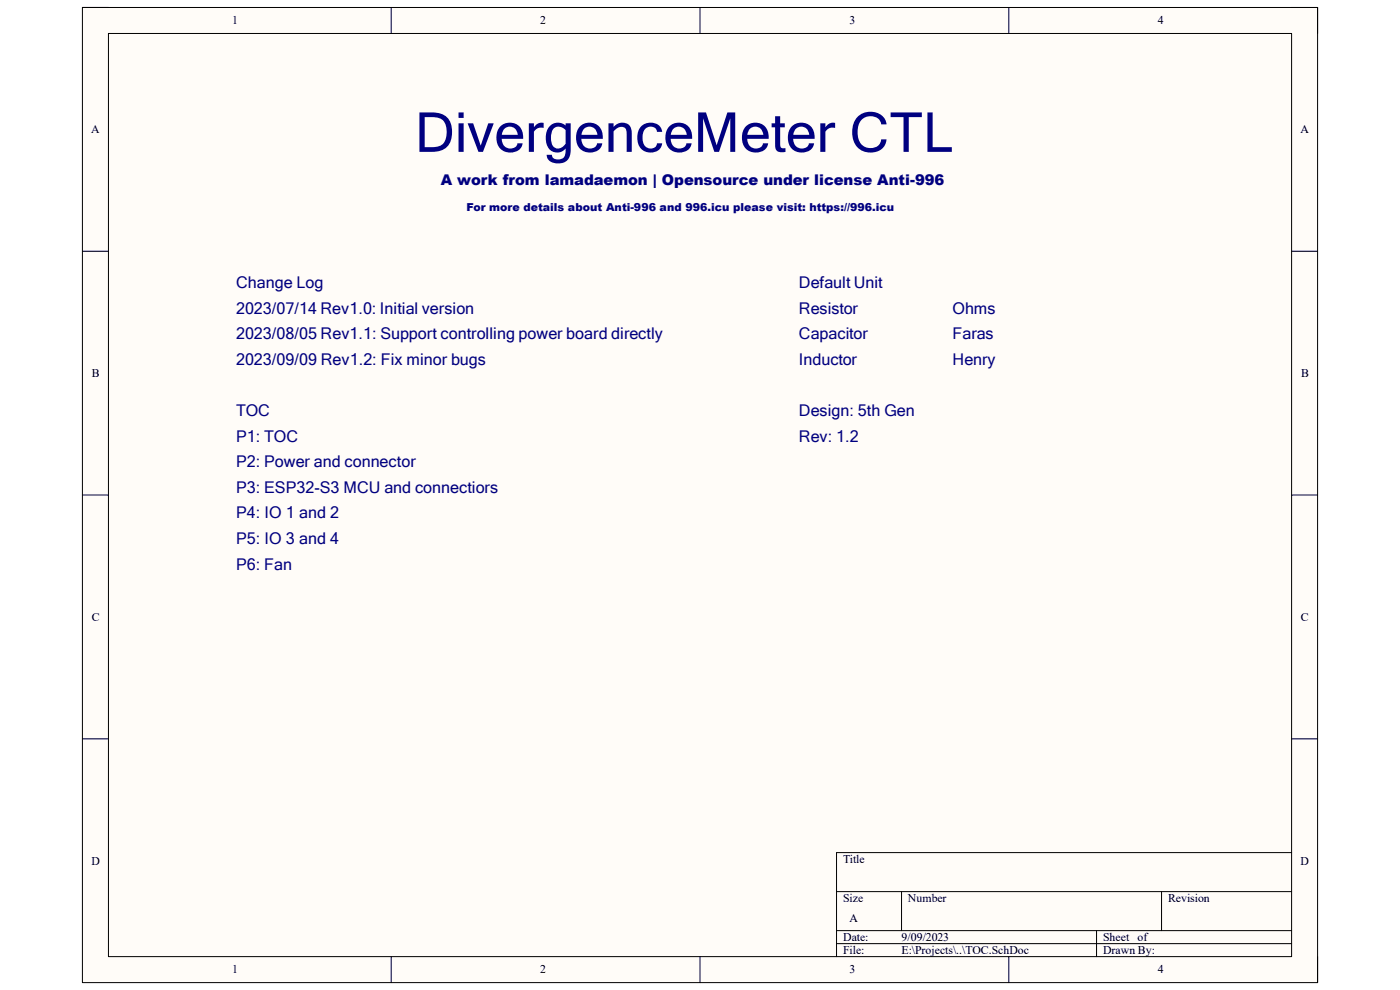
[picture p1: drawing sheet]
<svg xmlns="http://www.w3.org/2000/svg" width="297mm" height="210mm" viewBox="0 0 297 210" stroke-linecap="round" stroke-linejoin="round" font-family="sans-serif">
<defs><g id="words">
<text font-size="11.7" fill="#000080" x="88.1" y="32.2">DivergenceMeter CTL</text>
<g font-size="3.4" fill="#000080">
<text x="50.1" y="61.1">Change Log</text>
<text x="169.5" y="61.1">Default Unit</text>
<text x="50.1" y="72">2023/08/05 Rev1.1: Support controlling power board directly</text>
<text x="50.1" y="66.5">2023/07/14 Rev1.0: Initial version</text>
<text x="169.5" y="66.5">Resistor</text>
<text x="169.5" y="72">Capacitor</text>
<text x="202.1" y="72">Faras</text>
<text x="202.1" y="66.5">Ohms</text>
<text x="50.1" y="77.4">2023/09/09 Rev1.2: Fix minor bugs</text>
<text x="169.5" y="77.4">Inductor</text>
<text x="202.1" y="77.4">Henry</text>
<text x="50.1" y="88.3">TOC</text>
<text x="169.5" y="88.3">Design: 5th Gen</text>
<text x="50.1" y="93.7">P1: TOC</text>
<text x="169.5" y="93.7">Rev: 1.2</text>
<text x="50.1" y="99.1">P2: Power and connector</text>
<text x="50.1" y="104.6">P3: ESP32-S3 MCU and connectiors</text>
<text x="50.1" y="110">P4: IO 1 and 2</text>
<text x="50.1" y="115.4">P5: IO 3 and 4</text>
<text x="50.1" y="120.9">P6: Fan</text>
</g>
<text font-size="3.1" fill="#000080" x="93.5" y="39.2">A work from lamadaemon | Opensource under license Anti-996</text>
<g font-size="2.5">
<text x="49.3" y="5.2">1</text>
<text x="114.6" y="5.2">2</text>
<text x="180.2" y="5.2">3</text>
<text x="245.6" y="5.2">4</text>
<text x="19.3" y="28.3">A</text>
<text x="275.9" y="28.3">A</text>
<text x="19.5" y="80">B</text>
<text x="276" y="80">B</text>
<text x="19.5" y="131.7">C</text>
<text x="276" y="131.7">C</text>
<text x="19.4" y="183.4">D</text>
<text x="178.9" y="183">Title</text>
<text x="275.9" y="183.4">D</text>
<text x="178.9" y="191.3">Size</text>
<text x="192.6" y="191.3">Number</text>
<text x="247.8" y="191.3">Revision</text>
<text x="180.2" y="195.5">A</text>
<text x="178.9" y="199.6">Date:</text>
<text x="178.9" y="202.4">File:</text>
<text x="191.3" y="199.6">9/09/2023</text>
<text x="191.3" y="202.4">E:\Projects\..\TOC.SchDoc</text>
<text x="234" y="202.4">Drawn By:</text>
<text x="234" y="199.6">Sheet</text>
<text x="241.4" y="199.6">of</text>
<text x="49.3" y="206.5">1</text>
<text x="114.6" y="206.5">2</text>
<text x="180.2" y="206.5">3</text>
<text x="245.6" y="206.5">4</text>
</g>
<text font-size="2.3" fill="#000080" x="98.9" y="44.8">For more details about Anti-996 and 996.icu please visit: https://996.icu</text>
</g></defs>
<path d="M17.5 1.6h262v206.8h-262z" fill-rule="evenodd" fill="#fffcf8"/>
<path d="M17.5 1.6h262v206.8h-262z" fill="none" stroke="#000" stroke-width=".21"/>
<path d="M23 7.1h251v195.8h-251z" fill-rule="evenodd" fill="#fffcf8"/>
<g fill="none" stroke="#000" stroke-width=".21">
<path d="M17.5 1.6h5.5M23 7.1h251v195.8h-251zM83 1.6v5.5M148.5 1.6v5.5M214 1.6v5.5M274 1.6h5.5v5.5M17.5 53.3h5.5M274 53.3h5.5M17.5 105h5.5M274 105h5.5M17.5 156.7h5.5M274 156.7h5.5"/>
<path d="M177.5 189.1h96.5M177.5 197.4h96.5M191.3 189.1v8.3M232.6 197.4v5.5M246.4 189.1v8.3M274 180.9h-96.5v22M83 202.9v5.5M148.5 202.9v5.5M177.5 200.2h96.5M214 202.9v5.5M279.5 202.9v5.5"/>
</g>
<use href="#words"/>
</svg>
